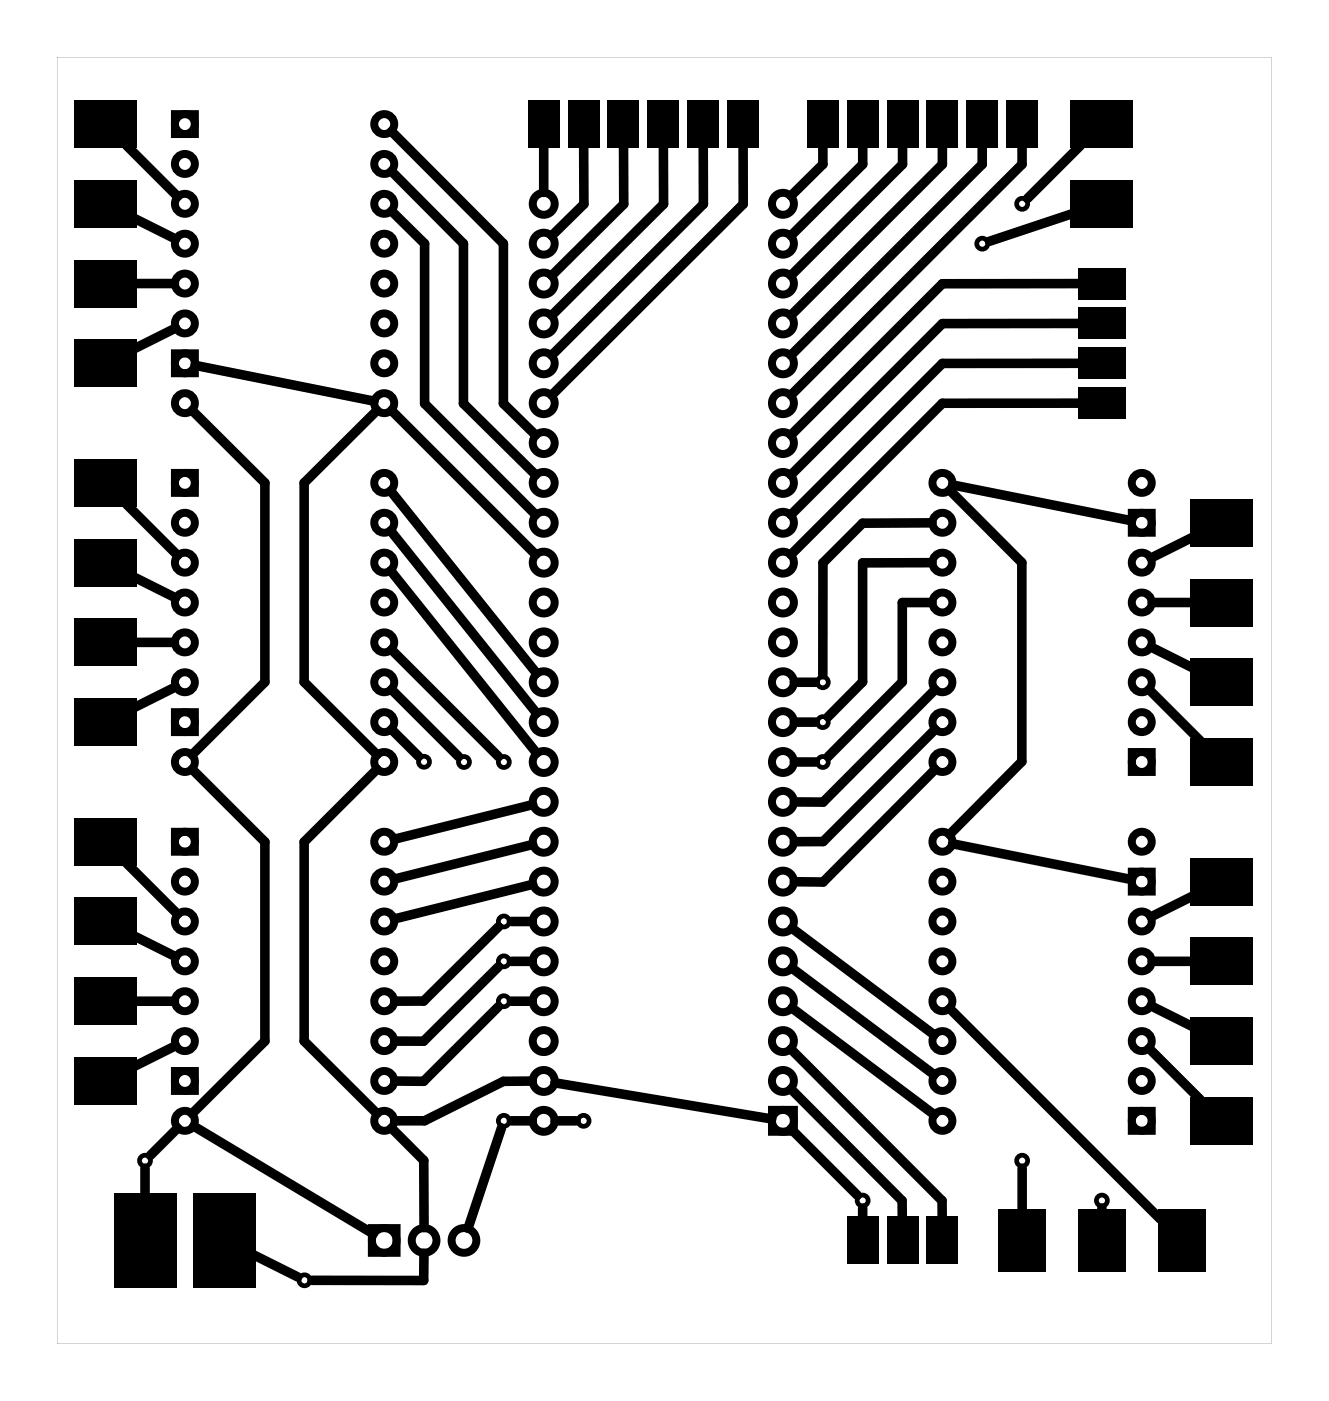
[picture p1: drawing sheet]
<svg xmlns="http://www.w3.org/2000/svg" width="85mm" height="89mm" viewBox="0 0 85 89" stroke-linecap="round" stroke-linejoin="round" font-family="sans-serif">
<g fill="#000">
<path d="M4.7 6.4h4v3h-4zM4.7 11.5h4v3h-4zM4.7 16.6h4v3h-4zM33.6 6.4h2v3h-2zM36.2 6.4h2v3h-2zM38.7 6.4h2v3h-2zM41.3 6.4h2v3h-2zM43.8 6.4h2v3h-2zM46.3 6.4h2v3h-2zM51.4 6.4h2v3h-2zM54 6.4h2v3h-2zM56.5 6.4h2v3h-2z"/>
<path d="M59 6.4h2v3h-2zM61.6 6.4h2v3h-2zM64.1 6.4h2v3h-2zM68.7 19.6h3v2h-3zM68.7 17.1h3v2h-3zM68.2 11.5h4v3h-4zM68.2 6.4h4v3h-4zM4.7 21.6h4v3h-4zM4.7 29.3h4v3h-4zM4.7 34.3h4v3h-4zM68.7 24.7h3v2h-3zM68.7 22.1h3v2h-3z"/>
<path d="M75.8 36.9h4v3h-4zM75.8 31.8h4v3h-4zM4.7 44.5h4v3h-4zM4.7 52.1h4v3h-4zM4.7 39.4h4v3h-4zM75.8 47h4v3h-4zM75.8 42h4v3h-4zM75.8 59.7h4v3h-4zM75.8 54.7h4v3h-4zM4.7 57.2h4v3h-4zM4.7 62.3h4v3h-4zM4.7 67.4h4v3h-4z"/>
<path d="M54 77.5h2v3h-2zM56.5 77.5h2v3h-2zM59 77.5h2v3h-2zM75.8 69.9h4v3h-4zM75.8 64.8h4v3h-4zM7.2 76h4v6h-4zM12.3 76h4v6h-4zM63.6 77h3v4h-3zM68.7 77h3v4h-3zM73.8 77h3v4h-3z"/>
<path d="M3.6 3.6h77.4v82h-77.4zM3.6 3.6v82h77.4v-82z"/>
</g>
<g fill="none" stroke="#000" stroke-width=".51">
<path d="M11.1 7.3h1.3v1.2h-1.3zM11.1 22.5h1.3v1.3h-1.3zM11.1 30.1h1.3v1.3h-1.3zM72.1 32.7h1.3v1.2h-1.3zM11.1 45.4h1.3v1.2h-1.3zM11.1 53h1.3v1.3h-1.3zM72.1 55.5h1.3v1.3h-1.3zM72.1 47.9h1.3v1.3h-1.3zM11.1 68.2h1.3v1.3h-1.3zM23.7 78.2h1.6v1.6h-1.6zM49.2 70.7h1.4v1.4h-1.4zM72.1 70.8h1.3v1.2h-1.3z"/>
<circle cx="11.8" cy="18.1" r=".64"/>
<circle cx="11.8" cy="13" r=".64"/>
<circle cx="11.8" cy="15.5" r=".64"/>
<circle cx="11.8" cy="10.4" r=".64"/>
<circle cx="11.8" cy="7.9" r=".64"/>
<circle cx="24.5" cy="7.9" r=".64"/>
<circle cx="24.5" cy="15.5" r=".64"/>
<circle cx="24.5" cy="18.1" r=".64"/>
<circle cx="24.5" cy="10.4" r=".64"/>
<circle cx="24.5" cy="13" r=".64"/>
<circle cx="34.6" cy="15.5" r=".7"/>
<circle cx="34.6" cy="13" r=".7"/>
<circle cx="34.6" cy="18.1" r=".7"/>
<circle cx="49.9" cy="18.1" r=".7"/>
<circle cx="49.9" cy="15.5" r=".7"/>
<circle cx="49.9" cy="13" r=".7"/>
<circle cx="11.8" cy="30.8" r=".64"/>
<circle cx="11.8" cy="25.7" r=".64"/>
<circle cx="11.8" cy="23.1" r=".64"/>
<circle cx="11.8" cy="20.6" r=".64"/>
<circle cx="11.8" cy="38.4" r=".64"/>
<circle cx="11.8" cy="35.8" r=".64"/>
<circle cx="11.8" cy="33.3" r=".64"/>
<circle cx="24.5" cy="25.7" r=".64"/>
<circle cx="24.5" cy="33.3" r=".64"/>
<circle cx="24.5" cy="20.6" r=".64"/>
<circle cx="24.5" cy="38.4" r=".64"/>
<circle cx="24.5" cy="30.8" r=".64"/>
<circle cx="24.5" cy="35.8" r=".64"/>
<circle cx="24.5" cy="23.1" r=".64"/>
<circle cx="34.6" cy="35.8" r=".7"/>
<circle cx="34.6" cy="38.4" r=".7"/>
<circle cx="34.6" cy="30.8" r=".7"/>
<circle cx="34.6" cy="28.2" r=".7"/>
<circle cx="34.6" cy="33.3" r=".7"/>
<circle cx="34.6" cy="25.7" r=".7"/>
<circle cx="34.6" cy="23.1" r=".7"/>
<circle cx="34.6" cy="20.6" r=".7"/>
<circle cx="49.9" cy="38.4" r=".7"/>
<circle cx="49.9" cy="35.8" r=".7"/>
<circle cx="49.9" cy="33.3" r=".7"/>
<circle cx="49.9" cy="30.8" r=".7"/>
<circle cx="49.9" cy="28.2" r=".7"/>
<circle cx="49.9" cy="25.7" r=".7"/>
<circle cx="49.9" cy="23.1" r=".7"/>
<circle cx="49.9" cy="20.6" r=".7"/>
<circle cx="60" cy="38.4" r=".64"/>
<circle cx="60" cy="30.8" r=".64"/>
<circle cx="60" cy="35.8" r=".64"/>
<circle cx="60" cy="33.3" r=".64"/>
<circle cx="72.7" cy="30.8" r=".64"/>
<circle cx="72.7" cy="35.8" r=".64"/>
<circle cx="72.7" cy="38.4" r=".64"/>
<circle cx="72.7" cy="33.3" r=".64"/>
<circle cx="11.8" cy="48.5" r=".64"/>
<circle cx="11.8" cy="46" r=".64"/>
<circle cx="11.8" cy="56.2" r=".64"/>
<circle cx="11.8" cy="43.5" r=".64"/>
<circle cx="11.8" cy="40.9" r=".64"/>
<circle cx="11.8" cy="58.7" r=".64"/>
<circle cx="11.8" cy="53.6" r=".64"/>
<circle cx="24.5" cy="48.5" r=".64"/>
<circle cx="24.5" cy="46" r=".64"/>
<circle cx="24.5" cy="40.9" r=".64"/>
<circle cx="24.5" cy="43.5" r=".64"/>
<circle cx="24.5" cy="58.7" r=".64"/>
<circle cx="24.5" cy="56.2" r=".64"/>
<circle cx="24.5" cy="53.6" r=".64"/>
<circle cx="34.6" cy="43.5" r=".7"/>
<circle cx="34.6" cy="40.9" r=".7"/>
<circle cx="34.6" cy="48.5" r=".7"/>
<circle cx="34.6" cy="46" r=".7"/>
<circle cx="34.6" cy="51.1" r=".7"/>
<circle cx="34.6" cy="56.2" r=".7"/>
<circle cx="34.6" cy="58.7" r=".7"/>
<circle cx="34.6" cy="53.6" r=".7"/>
<circle cx="49.9" cy="48.5" r=".7"/>
<circle cx="49.9" cy="46" r=".7"/>
<circle cx="49.9" cy="40.9" r=".7"/>
<circle cx="49.9" cy="43.5" r=".7"/>
<circle cx="49.9" cy="51.1" r=".7"/>
<circle cx="49.9" cy="58.7" r=".7"/>
<circle cx="49.9" cy="53.6" r=".7"/>
<circle cx="49.9" cy="56.2" r=".7"/>
<circle cx="60" cy="40.9" r=".64"/>
<circle cx="60" cy="43.5" r=".64"/>
<circle cx="60" cy="46" r=".64"/>
<circle cx="60" cy="53.6" r=".64"/>
<circle cx="60" cy="56.2" r=".64"/>
<circle cx="60" cy="58.7" r=".64"/>
<circle cx="60" cy="48.5" r=".64"/>
<circle cx="72.7" cy="56.2" r=".64"/>
<circle cx="72.7" cy="53.6" r=".64"/>
<circle cx="72.7" cy="58.7" r=".64"/>
<circle cx="72.7" cy="48.5" r=".64"/>
<circle cx="72.7" cy="43.5" r=".64"/>
<circle cx="72.7" cy="46" r=".64"/>
<circle cx="72.7" cy="40.9" r=".64"/>
<circle cx="11.8" cy="63.8" r=".64"/>
<circle cx="11.8" cy="61.2" r=".64"/>
<circle cx="11.8" cy="66.3" r=".64"/>
<circle cx="11.8" cy="68.9" r=".64"/>
<circle cx="11.8" cy="71.4" r=".64"/>
<circle cx="24.5" cy="79" r=".79"/>
<circle cx="24.5" cy="63.8" r=".64"/>
<circle cx="24.5" cy="68.9" r=".64"/>
<circle cx="24.5" cy="61.2" r=".64"/>
<circle cx="24.5" cy="71.4" r=".64"/>
<circle cx="24.5" cy="66.3" r=".64"/>
<circle cx="27" cy="79" r=".79"/>
<circle cx="29.6" cy="79" r=".79"/>
<circle cx="34.6" cy="71.4" r=".7"/>
<circle cx="34.6" cy="61.2" r=".7"/>
<circle cx="34.6" cy="68.9" r=".7"/>
<circle cx="34.6" cy="63.8" r=".7"/>
<circle cx="34.6" cy="66.3" r=".7"/>
<circle cx="49.9" cy="71.4" r=".7"/>
<circle cx="49.9" cy="63.8" r=".7"/>
<circle cx="49.9" cy="68.9" r=".7"/>
<circle cx="49.9" cy="66.3" r=".7"/>
<circle cx="49.9" cy="61.2" r=".7"/>
<circle cx="60" cy="68.9" r=".64"/>
<circle cx="60" cy="71.4" r=".64"/>
<circle cx="60" cy="66.3" r=".64"/>
<circle cx="60" cy="61.2" r=".64"/>
<circle cx="60" cy="63.8" r=".64"/>
<circle cx="72.7" cy="61.2" r=".64"/>
<circle cx="72.7" cy="63.8" r=".64"/>
<circle cx="72.7" cy="71.4" r=".64"/>
<circle cx="72.7" cy="66.3" r=".64"/>
<circle cx="72.7" cy="68.9" r=".64"/>
</g>
<g fill="none" stroke="#000" stroke-width=".3">
<circle cx="62.6" cy="15.5" r=".35"/>
<circle cx="65.1" cy="13" r=".35"/>
<circle cx="27" cy="48.5" r=".35"/>
<circle cx="29.6" cy="48.5" r=".35"/>
<circle cx="32.1" cy="48.5" r=".35"/>
<circle cx="32.1" cy="58.7" r=".35"/>
<circle cx="52.4" cy="46" r=".35"/>
<circle cx="52.4" cy="48.5" r=".35"/>
<circle cx="52.4" cy="43.5" r=".35"/>
<circle cx="9.2" cy="73.9" r=".35"/>
<circle cx="32.1" cy="63.8" r=".35"/>
<circle cx="32.1" cy="61.2" r=".35"/>
<circle cx="32.1" cy="71.4" r=".35"/>
<circle cx="37.2" cy="71.4" r=".35"/>
<circle cx="55" cy="76.5" r=".35"/>
<circle cx="65.1" cy="73.9" r=".35"/>
<circle cx="70.2" cy="76.5" r=".35"/>
<circle cx="19.4" cy="81.6" r=".35"/>
</g>
<g fill="none" stroke="#000" stroke-width=".61">
<path d="M8.1 9.3l3.2 3.2M8.6 18.1h2.5M8.6 13.9l2.6 1.3M24.9 10.9l4.6 4.6v10.2l4.6 4.6M24.9 8.4l7.2 7.1v10.2l2 2M25 13.5l2.1 2v10.2l7 7.1M34.6 9.3v3M37.2 9.3v3.7l-2 2M39.7 9.3v3.7l-4.5 4.6M42.3 9.3v3.7l-7.1 7.1M44.8 9.3v3.7l-9.6 9.6M47.3 9.3v3.7l-12.1 12.2"/>
<path d="M52.4 9.3v1.2l-2 2M55 9.3v1.2l-4.6 4.5M57.5 9.3v1.2l-7.1 7.1M60 9.3v1.2l-9.6 9.6M62.6 9.3v1.2l-12.2 12.1M65.1 9.3v1.2l-14.7 14.7M68.3 13.6l-5.3 1.8M68.8 18.1h-8.8l-9.6 9.6M68.8 9.3l-3.3 3.3M8.1 32.1l3.2 3.3M8.6 36.8l2.6 1.3M11.2 20.9l-2.6 1.3"/>
<path d="M12.2 26.2l4.7 4.6v12.7l-4.7 4.6M12.4 23.3l11.4 2.3M24 26.2l-4.6 4.6v12.7l4.6 4.6M24.9 31.3l9.3 11.6M24.9 33.8l9.3 11.6M24.9 36.4l9.3 11.6M24.9 26.2l9.2 9.1M59.4 33.3h-4.4l-2.6 2.6v7.1M59.4 35.8l-4.4 .1v7.5l-2.2 2.3M59.4 38.4h-1.9v5l-4.7 4.8M60.5 31.2l4.6 4.6v12.7l-4.6 4.7M60.7 30.9l11.4 2.3"/>
<path d="M68.8 20.6h-8.8l-9.6 9.7M68.8 23.1l-8.8 .1-9.6 9.6M68.8 25.7h-8.8l-9.6 9.6M73.4 38.4h2.6M76 34.2l-2.7 1.3M8.1 55l3.2 3.2M8.6 59.6l2.6 1.3M8.6 40.9h2.5M11.2 43.8l-2.6 1.3M12.2 49l4.7 4.6v12.7l-4.7 4.6M24 49l-4.6 4.6v12.7l4.6 4.6M24.9 43.9l4.3 4.3"/>
<path d="M24.9 41.4l6.9 6.8M24.9 46.5l1.8 1.7M31.8 59l-4.8 4.8h-1.9M32.6 58.7h1.3M33.9 51.3l-8.8 2.2M33.9 53.8l-8.8 2.2M33.9 56.3l-8.8 2.2M50.5 59.1l9 6.8M50.6 43.5h1.3M50.6 46h1.3M50.6 48.5h1.3M59.6 46.5l-7.2 7.1h-1.8"/>
<path d="M59.6 43.9l-7.2 7.2h-1.8M59.6 49l-7.2 7.2h-1.8M60.7 53.8l11.4 2.2M73.2 43.9l3.3 3.3M73.3 41.2l2.7 1.3M76 57.1l-2.7 1.3M8.6 63.8h2.5M9.2 74.4v1.8M11.2 66.6l-2.6 1.3M11.3 71.9l-1.7 1.7M12.3 71.7l11.5 6.9M16.2 80l2.8 1.3"/>
<path d="M24.9 71.9l2.1 2v4.3M27 79.8v1.8h-7.1M31.8 61.6l-4.8 4.7h-1.9M31.8 64.1l-4.8 4.8h-1.9M31.9 71.9l-2.1 6.4M32.6 61.2h1.3M32.6 63.8h1.3M32.6 71.4h1.3M33.9 68.9h-1.8l-5.1 2.5h-1.9M35.4 69l13.8 2.3M35.4 71.4h1.3M50.4 69.4l7.1 7.1v1.2"/>
<path d="M50.4 66.8l9.6 9.7v1.2M50.4 71.9l4.2 4.2M50.5 64.2l9 6.8M50.5 61.7l9 6.8M55 77v.7M60.5 64.3l13.4 13.4M65.1 74.4v2.8M70.2 77v.2M73.2 66.8l3.3 3.2M73.3 64.1l2.7 1.3M73.4 61.2h2.6"/>
</g>
</svg>
